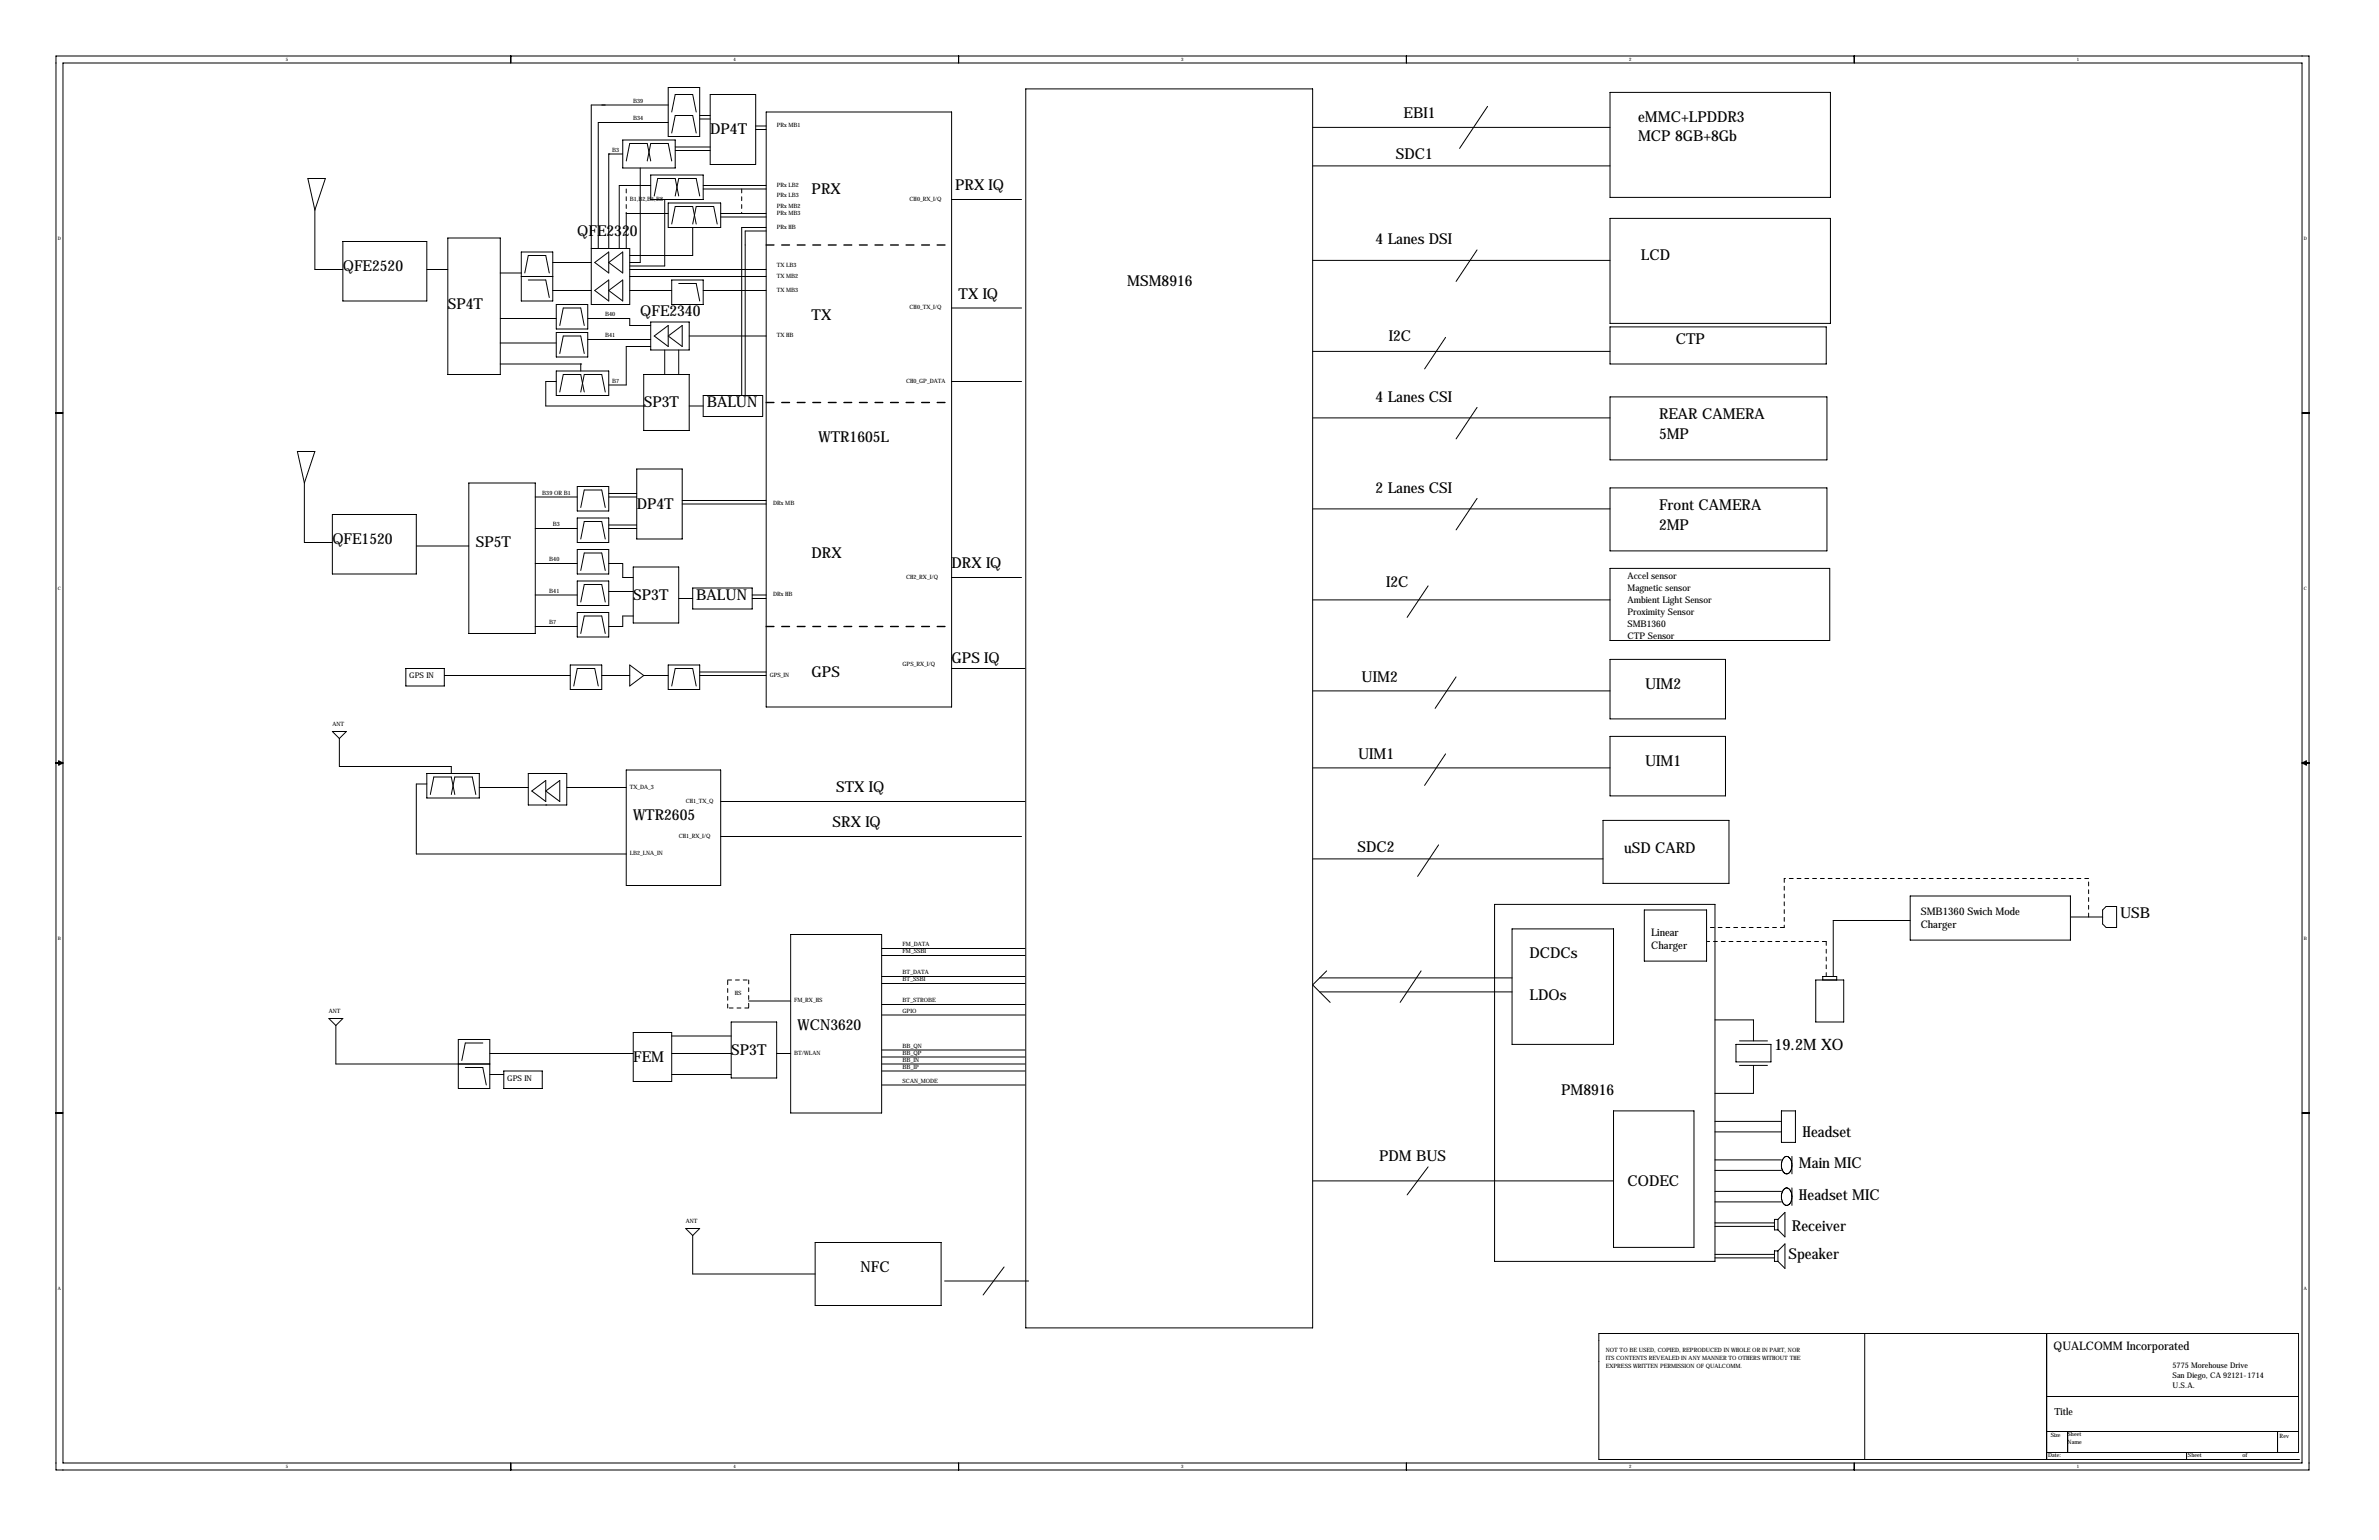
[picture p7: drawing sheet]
<svg xmlns="http://www.w3.org/2000/svg" width="864mm" height="559mm" viewBox="0 0 864 559" stroke-linecap="round" stroke-linejoin="round" font-family="sans-serif">
<defs><g id="words">
<text font-size="5.7" x="644.1" y="380.9">19.2M XO</text>
<g font-size="5.5">
<text x="509.5" y="42.9">EBI1</text>
<text x="594.6" y="44.2">eMMC+LPDDR3</text>
<text x="257.8" y="48.7">DP4T</text>
<text x="594.6" y="51.3">MCP 8GB+8Gb</text>
<text x="506.7" y="57.6">SDC1</text>
<text x="294.6" y="70.3">PRX</text>
<text x="346.7" y="69.1">PRX IQ</text>
<text x="209.5" y="85.6">QFE2320</text>
<text x="499.4" y="88.6">4 Lanes DSI</text>
<text x="595.6" y="94.5">LCD</text>
<text x="124.5" y="98.3">QFE2520</text>
<text x="409.2" y="103.9">MSM8916</text>
<text x="162.6" y="112.2">SP4T</text>
<text x="348" y="108.4">TX IQ</text>
<text x="232.4" y="114.8">QFE2340</text>
<text x="294.6" y="116.1">TX</text>
<text x="504.2" y="123.7">I2C</text>
<text x="608.3" y="124.9">CTP</text>
<text x="233.7" y="147.8">SP3T</text>
<text x="256.5" y="147.8">BALUN</text>
<text x="499.4" y="145.8">4 Lanes CSI</text>
<text x="602.2" y="152.1">REAR CAMERA</text>
<text x="297.2" y="160.5">WTR1605L</text>
<text x="602.2" y="159.3">5MP</text>
<text x="499.4" y="178.8">2 Lanes CSI</text>
<text x="231.1" y="184.6">DP4T</text>
<text x="602.2" y="185.1">Front CAMERA</text>
<text x="120.6" y="197.3">QFE1520</text>
<text x="602.2" y="192.3">2MP</text>
<text x="172.7" y="198.6">SP5T</text>
<text x="294.6" y="202.4">DRX</text>
<text x="345.4" y="206.2">DRX IQ</text>
<text x="503.2" y="213.1">I2C</text>
<text x="229.9" y="217.7">SP3T</text>
<text x="252.7" y="217.7">BALUN</text>
<text x="294.6" y="245.6">GPS</text>
<text x="345.4" y="240.5">GPS IQ</text>
<text x="494.3" y="247.4">UIM2</text>
<text x="597.2" y="249.9">UIM2</text>
<text x="493" y="275.3">UIM1</text>
<text x="597.2" y="277.8">UIM1</text>
<text x="303.5" y="287.5">STX IQ</text>
<text x="229.9" y="297.7">WTR2605</text>
<text x="302.3" y="300.2">SRX IQ</text>
<text x="492.8" y="309.1">SDC2</text>
<text x="589.5" y="309.6">uSD CARD</text>
<text x="769.6" y="333.2">USB</text>
<text x="555.2" y="347.7">DCDCs</text>
<text x="555.2" y="362.9">LDOs</text>
<text x="289.6" y="373.9">WCN3620</text>
<text x="265.4" y="382.8">SP3T</text>
<text x="229.9" y="385.3">FEM</text>
<text x="566.7" y="397.2">PM8916</text>
<text x="654.3" y="412.5">Headset</text>
<text x="500.6" y="421.4">PDM BUS</text>
<text x="653" y="423.9">Main MIC</text>
<text x="590.8" y="430.2">CODEC</text>
<text x="653" y="435.3">Headset MIC</text>
<text x="650.5" y="446.8">Receiver</text>
<text x="312.4" y="461.5">NFC</text>
<text x="649.2" y="456.9">Speaker</text>
</g>
<text font-size="4.3" x="745.5" y="489.8">QUALCOMM Incorporated</text>
<g font-size="3.8">
<text x="697.2" y="331.9">SMB1360 Swich Mode</text>
<text x="599.4" y="339.5">Linear</text>
<text x="697.2" y="336.9">Charger</text>
<text x="599.4" y="344.5">Charger</text>
</g>
<text font-size="3.6" x="745.7" y="513.6">Title</text>
<g font-size="3.3">
<text x="590.8" y="210.1">Accel sensor</text>
<text x="590.8" y="214.5">Magnetic sensor</text>
<text x="590.8" y="218.9">Ambient Light Sensor</text>
<text x="590.8" y="223.2">Proximity Sensor</text>
<text x="590.8" y="227.6">SMB1360</text>
<text x="590.8" y="232">CTP Sensor</text>
</g>
<g font-size="2.8">
<text x="148.6" y="246.1">GPS IN</text>
<text x="184.1" y="392.1">GPS IN</text>
<text x="788.7" y="496.3">5775 Morehouse Drive</text>
<text x="788.7" y="503.8">U.S.A.</text>
<text x="788.7" y="500">San Diego, CA 92121-1714</text>
</g>
<g font-size="2.1">
<text x="229.9" y="37.2">B39</text>
<text x="229.9" y="43.6">B34</text>
<text x="281.9" y="46.1">PRx MB1</text>
<text x="222.2" y="55">B3</text>
<text x="281.9" y="71.5">PRx LB3</text>
<text x="281.9" y="67.7">PRx LB2</text>
<text x="228.6" y="72.8">B1,B2,B5,B8</text>
<text x="281.9" y="77.9">PRx MB3</text>
<text x="281.9" y="75.3">PRx MB2</text>
<text x="330.2" y="72.8">CH0_RX_I/Q</text>
<text x="281.9" y="83">PRx HB</text>
<text x="281.9" y="96.9">TX LB3</text>
<text x="281.9" y="100.7">TX MB2</text>
<text x="281.9" y="105.8">TX MB3</text>
<text x="330.2" y="112.2">CH0_TX_I/Q</text>
<text x="219.7" y="114.7">B40</text>
<text x="219.7" y="122.3">B41</text>
<text x="281.9" y="122.3">TX HB</text>
<text x="222.2" y="138.8">B7</text>
<text x="328.9" y="138.8">CH0_GP_DATA</text>
<text x="196.8" y="179.5">B39 OR B1</text>
<text x="280.7" y="183.3">DRx MB</text>
<text x="200.7" y="190.9">B3</text>
<text x="199.4" y="203.6">B40</text>
<text x="328.9" y="210">CH2_RX_I/Q</text>
<text x="199.4" y="215">B41</text>
<text x="280.7" y="216.3">DRx HB</text>
<text x="199.4" y="226.5">B7</text>
<text x="279.4" y="245.5">GPS_IN</text>
<text x="327.7" y="241.7">GPS_RX_I/Q</text>
<text x="120.6" y="263.3">ANT</text>
<text x="228.6" y="286.2">TX_DA_3</text>
<text x="248.9" y="291.2">CH1_TX_Q</text>
<text x="246.4" y="303.9">CH1_RX_I/Q</text>
<text x="228.6" y="310.3">LB2_LNA_IN</text>
<text x="327.7" y="343.3">FM_DATA</text>
<text x="327.7" y="345.9">FM_SSBI</text>
<text x="327.7" y="353.5">BT_DATA</text>
<text x="327.7" y="356">BT_SSBI</text>
<text x="266.7" y="361.1">HS</text>
<text x="288.3" y="363.6">FM_RX_HS</text>
<text x="327.7" y="363.6">BT_STROBE</text>
<text x="119.4" y="367.4">ANT</text>
<text x="327.7" y="367.4">GPIO</text>
<text x="288.3" y="382.7">BT/WLAN</text>
<text x="327.7" y="382.7">BB_QP</text>
<text x="327.7" y="380.1">BB_QN</text>
<text x="327.7" y="385.2">BB_IN</text>
<text x="327.7" y="387.8">BB_IP</text>
<text x="327.7" y="392.8">SCAN_MODE</text>
<text x="248.9" y="443.6">ANT</text>
<text x="582.9" y="490.6">NOT TO BE USED, COPIED, REPRODUCED IN WHOLE OR IN PART, NOR</text>
<text x="582.9" y="496.2">EXPRESS WRITTEN PERMISSION OF QUALCOMM.</text>
<text x="582.9" y="493.4">ITS CONTENTS REVEALED IN ANY MANNER TO OTHERS WITHOUT THE</text>
<text x="744.5" y="521.4">Size</text>
<text x="750.6" y="521.1">Sheet</text>
<text x="827.5" y="521.6">Rev</text>
<text x="750.6" y="523.9">Name</text>
<text x="743.5" y="528.7">Date:</text>
<text x="794.3" y="528.7">Sheet</text>
<text x="814.1" y="528.7">of</text>
</g>
<g font-size="1.7">
<text x="103.7" y="22.2">5</text>
<text x="266.3" y="22.2">4</text>
<text x="428.8" y="22.2">3</text>
<text x="591.4" y="22.2">2</text>
<text x="754" y="22.2">1</text>
<text x="21" y="87">D</text>
<text x="836.4" y="87">D</text>
<text x="21" y="214">C</text>
<text x="836.4" y="214">C</text>
<text x="21" y="341">B</text>
<text x="836.4" y="341">B</text>
<text x="21" y="468">A</text>
<text x="836.4" y="468">A</text>
<text x="103.7" y="532.8">5</text>
<text x="266.3" y="532.8">4</text>
<text x="428.8" y="532.8">3</text>
<text x="591.4" y="532.8">2</text>
<text x="754" y="532.8">1</text>
</g>
</g></defs>
<g fill="none" stroke="#000" stroke-width=".36">
<path d="M20.3 20.3h817.9v513.1h-817.9zM22.9 22.9h812.8v508h-812.8zM185.4 20.3v2.6M242.6 31.8h11.4v17.7h-11.4zM242.6 38.1h-28v72.4h14v-20.3h-14M257.8 34.3h16.5v25.4h-16.5zM348 20.3v2.6M372.4 32.3h104.1v449.5h-104.1zM510.5 20.3v2.6M540 38.6l-10.2 15.2M584.5 33.5h80v38.1h-80zM673.1 20.3v2.6"/>
<path d="M221 55.9h.1M221 55.9v34.3M221 55.9h5.1M226.1 50.8h19v10.2h-19zM227.3 58.4l1.3-6.3h6.3l1.3 6.3M234.9 58.4l1.3-6.3h6.4l1.2 6.3M242.6 44.5h-25.4v45.7M243.8 48.3l1.3-6.4h6.4l1.2 6.4M243.8 40.6l1.3-6.3h6.4l1.2 6.3M245.1 53.3h12.7M245.1 54.6h12.7M254 41.9h3.8"/>
<path d="M254 43.2h3.8M274.3 45.7h3.8M274.3 47h3.8M278.1 40.6h67.3v215.9h-67.3zM476.5 46.2h108M111.8 64.8h6.3l-3.8 11.4zM114.3 76.2v21.6h10.2M232.4 61v34.2h-3.8M236.2 67.3h-11.4v22.9M236.2 63.5h19.1v8.9h-19.1zM237.5 71.1l1.3-6.3h6.3l1.3 6.3M241.3 72.4v24.1h-12.7"/>
<path d="M242.6 77.5h-15.3v12.7M242.6 73.7h19v8.9h-19zM245.1 71.1l1.3-6.3h6.3l1.3 6.3M255.3 67.3h22.8M255.3 68.6h22.8M261.6 77.5h16.5M261.6 78.7h16.5M345.4 72.4h25.4M476.5 60.2h108M584.5 79.2h80v38.1h-80zM124.5 87.6h30.4v21.6h-30.4zM154.9 97.8h7.7"/>
<path d="M162.6 86.4h19v49.5h-19zM181.6 99.1h7.6M189.2 91.4h11.5v17.8h-11.5zM190.5 99.1l1.3-6.4h6.3l1.3 6.4M200.7 95.2h13.9M215.9 95.2l5.1-3.8v7.7zM221 95.2l5.1-3.8v7.7zM228.6 97.8h49.5M243.8 81.3l1.3-6.4h6.4l1.2 6.4M251.5 82.6v10.1h-22.9M251.5 81.3l1.2-6.4h6.4l1.2 6.4M278.1 82.6h-8.9v60.9"/>
<path d="M278.1 83.8h-7.6v59.7M476.5 94.5h108M536.2 90.7l-7.6 11.4M181.6 115.6h20.3M189.2 100.3h11.5M191.8 101.6h6.3l1.3 6.3M200.7 105.4h13.9M201.9 110.5h11.5v8.9h-11.5zM203.2 118.1l1.3-6.3h6.3l1.3 6.3M213.4 115.6h15.2v2.5h7.6M215.9 105.4l5.1-3.8v7.6zM221 105.4l5.1-3.8v7.6z"/>
<path d="M228.6 100.3h49.5M228.6 105.4h15.2M236.2 116.8h14v10.2h-14zM243.8 101.6h11.5v8.9h-11.5zM246.4 102.9h6.3l1.3 6.3M255.3 105.4h22.8M345.4 111.8h25.4M584.5 118.6h78.4v13.5h-78.4zM181.6 132.1h29.2M181.6 124.5h20.3M201.9 138.4h-3.8v8.9h35.6M201.9 134.6h19.1v8.9h-19.1z"/>
<path d="M201.9 120.6h11.5v8.9h-11.5zM203.2 128.3l1.3-6.4h6.3l1.3 6.4M210.8 132.1h.1M210.8 132.1v2.5M213.4 123.2h22.8M233.7 135.9h16.5v20.3h-16.5zM236.2 125.7h-8.9v14h-6.3M237.5 121.9l5.1-3.8v7.6zM241.3 127v8.9M242.6 121.9l5-3.8v7.6zM246.4 127v8.9M250.2 121.9h27.9"/>
<path d="M345.4 138.4h25.4M476.5 127.5h108M524.8 122.4l-7.7 11.5M20.3 149.9h2.6M203.2 142.2l1.3-6.3h6.3l1.3 6.3M210.8 142.2l1.3-6.3h6.3l1.3 6.3M250.2 147.3h5.1M255.3 143.5h21.6v7.6h-21.6zM476.5 151.6h108M536.2 147.8l-7.6 11.5M584.5 144h78.7v22.9h-78.7zM835.7 149.9h2.5"/>
<path d="M107.9 163.8h6.4l-3.8 11.5zM110.5 175.3v21.5h10.1M170.2 175.3h24.1v54.6h-24.1zM209.5 176.5h11.5v8.9h-11.5zM221 179.1h10.1M231.1 170.2h16.5v25.4h-16.5zM584.5 177h78.7v22.9h-78.7zM120.6 186.7h30.5v21.6h-30.5zM151.1 198.1h19.1M194.3 180.3h15.2M194.3 191.8h15.2M209.5 188h11.5v8.8h-11.5z"/>
<path d="M209.5 199.4h11.5v8.9h-11.5zM210.8 184.1l1.3-6.3h6.3l1.3 6.3M210.8 195.6l1.3-6.4h6.3l1.3 6.4M221 180.3h10.1M221 191.8h10.1M221 190.5h10.1M247.6 181.6h30.5M247.6 182.9h30.5M476.5 184.7h108M536.2 180.8l-7.6 11.5M194.3 204.5h15.2M194.3 215.9h15.2"/>
<path d="M209.5 210.8h11.5v8.9h-11.5zM210.8 207l1.3-6.3h6.3l1.3 6.3M210.8 218.4l1.3-6.3h6.3l1.3 6.3M221 204.5h5.1v5.1h3.8M221 214.6h8.9M229.9 205.7h16.5v20.4h-16.5zM246.4 217.2h5.1M251.5 213.4h21.5v7.6h-21.5zM273 217.2h5.1M273 215.9h5.1M345.4 209.6h25.4M476.5 217.7h108"/>
<path d="M518.4 212.6l-7.6 11.4M584.5 206.2h79.7v26.2h-79.7zM194.3 227.3h15.2M209.5 222.2h11.5v8.9h-11.5zM210.8 229.9l1.3-6.4h6.3l1.3 6.4M229.9 223.5h-3.8v3.8h-5.1M584.5 239.3h41.9v21.6h-41.9zM147.3 242.6h14v6.3h-14zM161.3 245.1h45.7M207 241.3h11.4v8.9h-11.4zM208.3 248.9l1.2-6.3h6.4l1.3 6.3M218.4 245.1h10.2"/>
<path d="M228.6 241.3l5.1 3.8-5.1 3.8zM233.7 245.1h8.9M242.6 241.3h11.4v8.9h-11.4zM243.8 248.9l1.3-6.3h6.4l1.2 6.3M254 245.1h24.1M254 243.8h24.1M345.4 242.6h26.7M476.5 250.7h108M528.6 245.6l-7.6 11.4M20.3 276.9h2.6M21.3 276.1l1.6 .8-1.6 .7zM120.6 265.4h5.1l-2.5 2.6z"/>
<path d="M123.2 268v10.1h40.6v2.6M227.3 279.4h34.3v41.9h-34.3zM476.5 278.6h108M524.8 273.6l-7.7 11.4M584.5 267.2h41.9v21.6h-41.9zM835.7 276.9h2.5M835.7 276.9l1.5-.8v1.5zM154.9 280.7h19.1v8.9h-19.1zM154.9 284.5h-3.8v25.4h76.2M156.2 288.3l1.3-6.4h6.3l1.3 6.4M163.8 288.3l1.3-6.4h6.3l1.3 6.4M174 285.8h17.8"/>
<path d="M191.8 280.7h13.9v11.4h-13.9zM193 287l5.1-3.8v7.6zM198.1 292.1h.1M198.1 287l5.1-3.8v7.6zM205.7 285.8h21.6M261.6 290.8h110.5M581.9 297.7h45.7v22.8h-45.7zM261.6 303.5h109.2M476.5 311.7h105.4M522.2 306.6l-7.6 11.4M287 339.1h33v64.8h-33zM542.5 328.2h80.1v129.5h-80.1z"/>
<path d="M548.9 337.1h36.8v41.9h-36.8zM596.9 330.2h22.6v18.5h-22.6zM693.4 325.1h58.2v16h-58.2zM693.4 334h-27.9v20.3M751.8 332.7h11.5M764.5 328.9h3.8v7.6h-3.8l-1.2-1.2v-5.1zM320 354.3h52.1M320 344.2h52.1M320 346.7h52.1M320 356.9h52.1M479 354.8h69.9M479 359.9h69.9"/>
<path d="M481.6 352.3l-5.1 5.1 6.4 6.3M515.9 352.3l-7.6 11.4M659.1 355.6h10.2v15.2h-10.2zM661.7 355.6v-1.3h5v1.3M119.4 369.6h5.1l-2.6 2.5zM121.9 372.1v14h55.9M166.4 377.2h11.4v17.8h-11.4zM175.3 378.5h-6.4l-1.3 6.3M229.9 374.6h13.9v17.8h-13.9zM243.8 375.9h21.6M265.4 370.8h16.5v20.4h-16.5zM271.8 363.2h15.2"/>
<path d="M320 364.5h52.1M320 368.3h52.1M622.6 370.1h13.9v7.6M630.2 379h12.7v6.3h-12.7zM631.4 377.7h10.2M168.9 387.3h6.4l1.2 6.4M177.8 389.9h5.1M177.8 382.3h52.1M182.9 388.6h13.9v6.4h-13.9zM243.8 389.9h21.6M243.8 382.3h21.6M281.9 382.3h5.1"/>
<path d="M320 386.1h52.1M320 388.6h52.1M320 393.7h52.1M320 383.5h52.1M320 381h52.1M631.4 386.6h10.2M636.5 386.6v10.1h-13.9M20.3 403.9h2.6M585.7 403.1h29.2v49.5h-29.2zM622.6 410.7h24.1M622.6 406.9h24.1M646.7 403.1h5.1v11.4h-5.1z"/>
<path d="M650.5 419.6v6.4M835.7 403.9h2.5M476.5 428.5h109.2M518.4 423.4l-7.6 10.2M622.6 436.1h24.1M622.6 432.3h24.1M622.6 424.7h24.1M622.6 420.9h24.1M647.3 431.8a1.41 1.41 0 0 1 1.6-.7 3.9 3.9 0 0 1 0 6.2 2.19 2.19 0 0 1-2.2-2.5l.1-1.7zM647.3 420.4a1.41 1.41 0 0 1 1.6-.7 3.9 3.9 0 0 1 0 6.2 2.19 2.19 0 0 1-2.2-2.5l.1-1.7zM650.5 431v6.4M248.9 445.8h5.1l-2.5 2.5z"/>
<path d="M251.5 448.3v14h44.4M295.9 450.8h45.7v22.9h-45.7zM364.5 459.7l-7.6 10.2M622.6 456.4h21.5M622.6 455.2h21.5M622.6 445h21.5M622.6 443.7h21.5M645.4 453.9h-1.3v3.8h1.3M645.4 453.9l2.6-2.5v8.8l-2.6-2.5M645.4 442.5h-1.3v3.8h1.3M645.4 442.5v3.8M645.4 453.9v3.8"/>
<path d="M645.4 442.5l2.6-2.6v8.9l-2.6-2.5M342.9 464.8h30.5M676.9 483.9v45.7M742.9 483.9v45.7M742.9 506.7h91.5M742.9 519.4h91.5M750.6 519.4v7.6M826.8 519.4v7.6M185.4 530.9v2.5M348 530.9v2.5M510.5 530.9v2.5M673.1 530.9v2.5"/>
<path d="M742.9 527h91.5v-43.1h-254v45.7h254M793.7 529.6h.1M793.7 527v2.6M834.4 529.6h.1"/>
</g>
<path d="M227.3 68.6v8.9M269.2 68.6v8.9M647.7 318.8v17.7M758.2 318.8h-110.5M647.7 336.5h-27.9M758.2 332.7v-13.9M264.2 355.6h7.6M271.8 355.6v10.2M662.9 341.6h-43.1M662.9 354.3v-12.7M264.2 365.8v-10.2M271.8 365.8h-7.6" fill="none" stroke="#000" stroke-width=".36" stroke-dasharray="1.4 1.4"/>
<path d="M278.1 88.9h67.3M278.1 146.1h67.3M278.1 227.3h67.3" fill="none" stroke="#000" stroke-width=".51" stroke-dasharray="2.8 2.8"/>
<use href="#words"/>
</svg>
